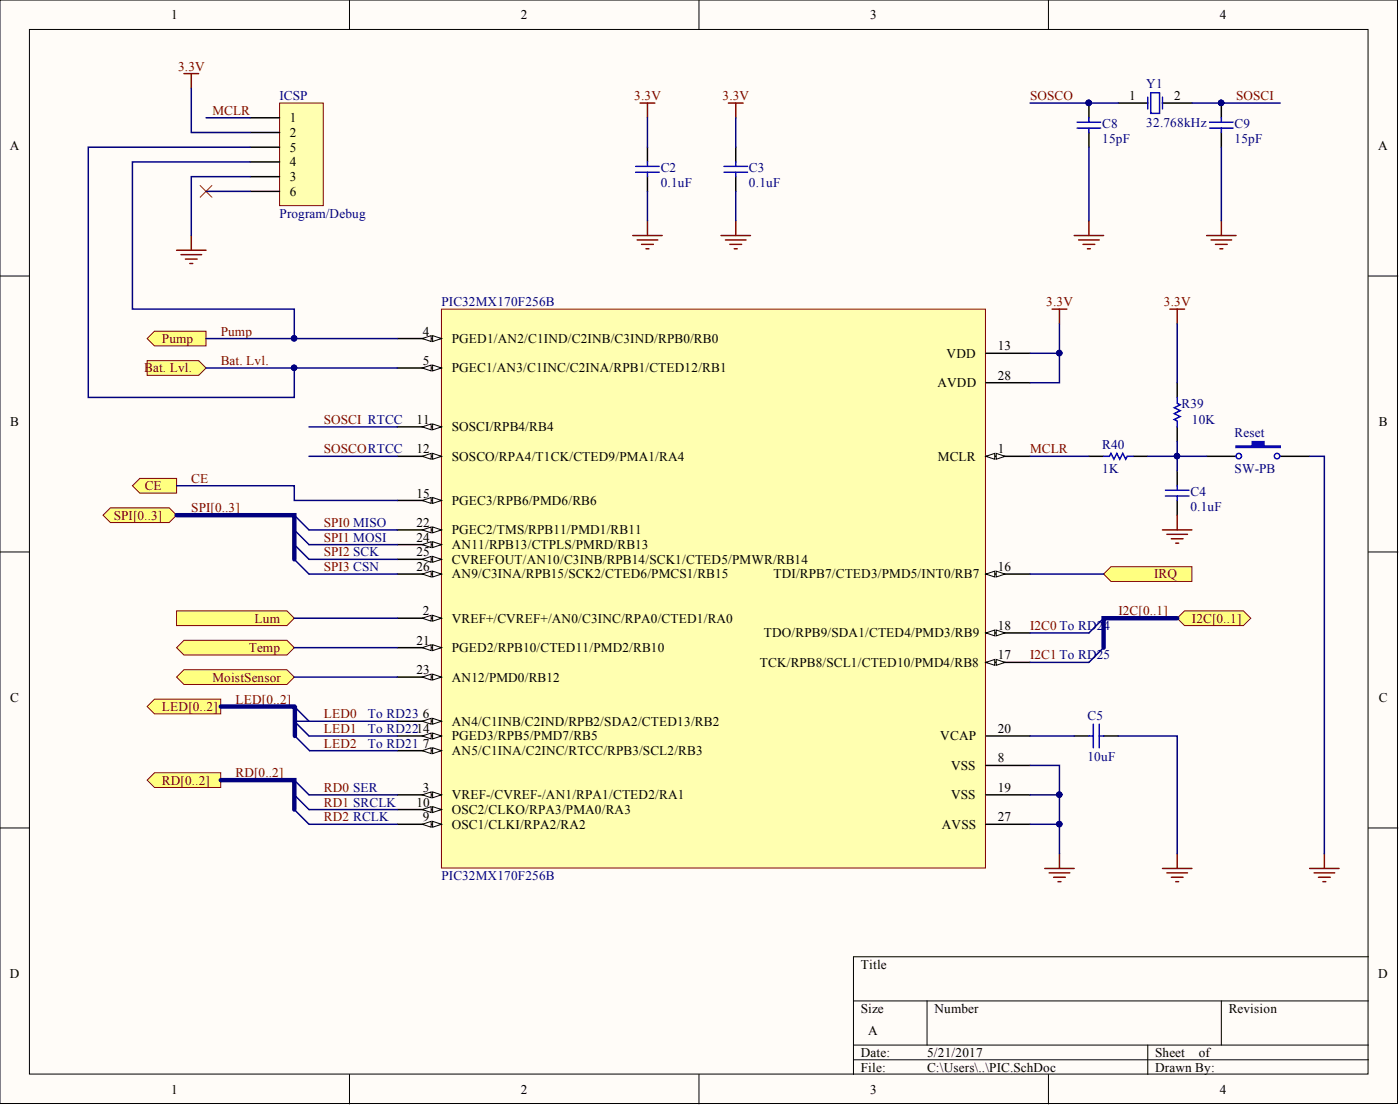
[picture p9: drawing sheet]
<svg xmlns="http://www.w3.org/2000/svg" width="241mm" height="190mm" viewBox="0 0 241 190" stroke-linecap="round" stroke-linejoin="round" font-family="sans-serif">
<defs><g id="words">
<g font-size="2.3">
<text x="29.5" y="3.3">1</text>
<text x="89.8" y="3.3">2</text>
<text x="150" y="3.3">3</text>
<text x="210.3" y="3.3">4</text>
<text x="194.6" y="17.2">1</text>
<text x="202.4" y="17.2">2</text>
<text x="50" y="21">1</text>
<text x="50" y="23.6">2</text>
<text x="1.7" y="25.8">A</text>
<text x="50" y="28.7">4</text>
<text x="50" y="26.1">5</text>
<text x="237.6" y="25.8">A</text>
<text x="50" y="31.2">3</text>
<text x="50" y="33.7">6</text>
<text x="72.9" y="57.8">4</text>
<text x="77.9" y="59.1">PGED1/AN2/C1IND/C2INB/C3IND/RPB0/RB0</text>
<text x="72.9" y="62.9">5</text>
<text x="77.9" y="64.1">PGEC1/AN3/C1INC/C2INA/RPB1/CTED12/RB1</text>
<text x="163.2" y="61.6">VDD</text>
<text x="172" y="60.3">13</text>
<text x="172" y="65.4">28</text>
<text x="161.6" y="66.7">AVDD</text>
<text x="1.8" y="73.4">B</text>
<text x="71.8" y="73">11</text>
<text x="77.9" y="74.3">SOSCI/RPB4/RB4</text>
<text x="237.6" y="73.4">B</text>
<text x="71.8" y="78.1">12</text>
<text x="77.9" y="79.4">SOSCO/RPA4/T1CK/CTED9/PMA1/RA4</text>
<text x="161.6" y="79.4">MCLR</text>
<text x="172" y="78.1">1</text>
<text x="71.8" y="85.7">15</text>
<text x="77.9" y="87">PGEC3/RPB6/PMD6/RB6</text>
<text x="71.8" y="90.8">22</text>
<text x="71.8" y="93.3">24</text>
<text x="71.8" y="95.8">25</text>
<text x="77.9" y="92">PGEC2/TMS/RPB11/PMD1/RB11</text>
<text x="77.9" y="94.6">AN11/RPB13/CTPLS/PMRD/RB13</text>
<text x="71.8" y="98.4">26</text>
<text x="77.9" y="97.1">CVREFOUT/AN10/C3INB/RPB14/SCK1/CTED5/PMWR/RB14</text>
<text x="77.9" y="99.6">AN9/C3INA/RPB15/SCK2/CTED6/PMCS1/RB15</text>
<text x="133.3" y="99.6">TDI/RPB7/CTED3/PMD5/INT0/RB7</text>
<text x="172" y="98.4">16</text>
<text x="72.9" y="106">2</text>
<text x="77.9" y="107.2">VREF+/CVREF+/AN0/C3INC/RPA0/CTED1/RA0</text>
<text x="71.8" y="111">21</text>
<text x="77.9" y="112.3">PGED2/RPB10/CTED11/PMD2/RB10</text>
<text x="131.6" y="109.8">TDO/RPB9/SDA1/CTED4/PMD3/RB9</text>
<text x="172" y="113.6">17</text>
<text x="172" y="108.5">18</text>
<text x="71.8" y="116.1">23</text>
<text x="77.9" y="117.4">AN12/PMD0/RB12</text>
<text x="131" y="114.9">TCK/RPB8/SCL1/CTED10/PMD4/RB8</text>
<text x="1.8" y="120.9">C</text>
<text x="72.9" y="123.7">6</text>
<text x="77.9" y="125">AN4/C1INB/C2IND/RPB2/SDA2/CTED13/RB2</text>
<text x="237.6" y="120.9">C</text>
<text x="72.9" y="128.8">7</text>
<text x="77.9" y="130.1">AN5/C1INA/C2INC/RTCC/RPB3/SCL2/RB3</text>
<text x="77.9" y="127.5">PGED3/RPB5/PMD7/RB5</text>
<text x="162.1" y="127.5">VCAP</text>
<text x="172" y="131.3">8</text>
<text x="172" y="126.3">20</text>
<text x="72.9" y="136.4">3</text>
<text x="77.9" y="137.7">VREF-/CVREF-/AN1/RPA1/CTED2/RA1</text>
<text x="163.9" y="132.6">VSS</text>
<text x="163.9" y="137.7">VSS</text>
<text x="172" y="136.4">19</text>
<text x="71.8" y="138.9">10</text>
<text x="72.9" y="141.5">9</text>
<text x="77.9" y="142.7">OSC1/CLKI/RPA2/RA2</text>
<text x="77.9" y="140.2">OSC2/CLKO/RPA3/PMA0/RA3</text>
<text x="162.3" y="142.7">AVSS</text>
<text x="172" y="141.5">27</text>
<text x="148.4" y="166.8">Title</text>
<text x="1.7" y="168.4">D</text>
<text x="237.6" y="168.4">D</text>
<text x="148.4" y="174.4">Size</text>
<text x="149.6" y="178.2">A</text>
<text x="161.1" y="174.4">Number</text>
<text x="211.8" y="174.4">Revision</text>
<text x="148.4" y="182">Date:</text>
<text x="148.4" y="184.6">File:</text>
<text x="159.8" y="182">5/21/2017</text>
<text x="159.8" y="184.6">C:\Users\..\PIC.SchDoc</text>
<text x="199.1" y="182">Sheet</text>
<text x="199.1" y="184.6">Drawn By:</text>
<text x="206.6" y="182">of</text>
<text x="29.5" y="188.4">1</text>
<text x="89.8" y="188.4">2</text>
<text x="150" y="188.4">3</text>
<text x="210.3" y="188.4">4</text>
</g>
<g font-size="2.3" fill="#800000">
<text x="30.7" y="12.2">3.3V</text>
<text x="109.3" y="17.2">3.3V</text>
<text x="124.5" y="17.2">3.3V</text>
<text x="177.5" y="17.2">SOSCO</text>
<text x="213" y="17.2">SOSCI</text>
<text x="36.6" y="19.8">MCLR</text>
<text x="180.3" y="52.7">3.3V</text>
<text x="200.6" y="52.7">3.3V</text>
<text x="27.9" y="59.1">Pump</text>
<text x="38" y="57.8">Pump</text>
<text x="24.9" y="64.1">Bat. Lvl.</text>
<text x="38" y="62.9">Bat. Lvl.</text>
<text x="55.8" y="73">SOSCI RTCC</text>
<text x="33" y="83.2">CE</text>
<text x="55.8" y="78.1">SOSCORTCC</text>
<text x="177.5" y="78.1">MCLR</text>
<text x="19.6" y="89.5">SPI[0..3]</text>
<text x="24.9" y="84.4">CE</text>
<text x="33" y="88.2">SPI[0..3]</text>
<text x="55.8" y="90.8">SPI0 MISO</text>
<text x="55.8" y="93.3">SPI1 MOSI</text>
<text x="55.8" y="95.8">SPI2 SCK</text>
<text x="55.8" y="98.4">SPI3 CSN</text>
<text x="198.9" y="99.6">IRQ</text>
<text x="43.9" y="107.2">Lum</text>
<text x="192.8" y="106">I2C[0..1]</text>
<text x="205.4" y="107.2">I2C[0..1]</text>
<text x="42.9" y="112.3">Temp</text>
<text x="177.5" y="113.6">I2C1 To RD25</text>
<text x="177.5" y="108.5">I2C0 To RD24</text>
<text x="36.6" y="117.4">MoistSensor</text>
<text x="27.9" y="122.5">LED[0..2]</text>
<text x="40.6" y="121.2">LED[0..2]</text>
<text x="55.8" y="123.7">LED0</text>
<text x="55.8" y="126.3">LED1</text>
<text x="55.8" y="128.8">LED2</text>
<text x="27.9" y="135.1">RD[0..2]</text>
<text x="40.6" y="133.9">RD[0..2]</text>
<text x="55.8" y="136.4">RD0 SER</text>
<text x="55.8" y="138.9">RD1 SRCLK</text>
<text x="55.8" y="141.5">RD2 RCLK</text>
</g>
<g font-size="2.3" fill="#000080">
<text x="48.2" y="17.2">ICSP</text>
<text x="197.6" y="15.2">Y1</text>
<text x="190" y="22.1">C8</text>
<text x="197.6" y="21.8">32.768kHz</text>
<text x="212.8" y="22.1">C9</text>
<text x="113.9" y="29.7">C2</text>
<text x="129.1" y="29.7">C3</text>
<text x="190" y="24.6">15pF</text>
<text x="212.8" y="24.6">15pF</text>
<text x="113.9" y="32.2">0.1uF</text>
<text x="129.1" y="32.2">0.1uF</text>
<text x="48.2" y="37.5">Program/Debug</text>
<text x="76.1" y="52.7">PIC32MX170F256B</text>
<text x="203.7" y="70.2">R39</text>
<text x="190" y="77.3">R40</text>
<text x="205.4" y="73">10K</text>
<text x="212.8" y="75.3">Reset</text>
<text x="190" y="81.4">1K</text>
<text x="212.8" y="81.4">SW-PB</text>
<text x="205.2" y="85.4">C4</text>
<text x="205.2" y="88">0.1uF</text>
<text x="63.4" y="123.7">To RD23</text>
<text x="187.4" y="124">C5</text>
<text x="63.4" y="128.8">To RD21</text>
<text x="63.4" y="126.3">To RD2214</text>
<text x="187.4" y="131.1">10uF</text>
<text x="76.1" y="151.6">PIC32MX170F256B</text>
</g>
</g></defs>
<g fill="#fffcf8" stroke="#000" stroke-width=".17">
<path d="M0 0h240.9v190.1h-240.9z"/>
<path d="M5.1 5.1h230.7v179.9h-230.7z"/>
</g>
<g fill="none" stroke="#000" stroke-width=".17">
<path d="M60.2 0v5.1M120.5 0v5.1M180.7 0v5.1M0 47.5h5.1M235.9 47.5h5M0 95.1h5.1M235.9 95.1h5M0 142.6h5.1M235.9 142.6h5M147.1 172.4h88.8M159.8 172.4v7.6M210.5 172.4v7.6"/>
<path d="M235.9 164.8h-88.8v20.3M60.2 185.1v5M120.5 185.1v5M147.1 180h88.8M147.1 182.5h88.8M180.7 185.1v5M197.8 180v5.1"/>
</g>
<g fill="#ffff80" stroke="#800000" stroke-width=".17">
<path d="M30.4 105.2h19.1l1.2 1.3-1.2 1.3h-19.1z" fill-rule="evenodd"/>
<path d="M30.4 111.6l1.3-1.3h17.8l1.2 1.3-1.2 1.2h-17.8z" fill-rule="evenodd"/>
</g>
<g fill="none" stroke="#800000" stroke-width=".25">
<path d="M110.3 17.8h2.6M111.6 17.8v2.5M111.6 38v2.6M109.1 40.6h5M109.8 41.3h3.6M110.6 42.1h2M111.3 42.9h.5M181.3 53.2h2.6M182.6 53.2v2.6M180.1 149.6h5M180.8 150.3h3.6M181.6 151.1h2"/>
<path d="M182.4 151.9h.5M182.6 147v2.6M200.4 149.6h5M201.1 150.3h3.6M201.9 151.1h2M202.6 151.9h.6M202.9 147v2.6"/>
</g>
<path d="M111.6 25.4v2.5M111.6 30.4v2.6M185.1 126.8h2.6M190.2 126.8h2.6" fill="none" stroke="#000" stroke-width=".25"/>
<path d="M109.6 28.7h4M109.6 29.7h4M111.6 27.9v.8M111.6 29.7v.7M187.7 126.8h.7M188.4 124.7v4.1M189.5 124.7v4.1M189.5 126.8h.7" fill="none" stroke="#00f" stroke-width=".25"/>
<path d="M76.1 53.2h93.8v96.3h-93.8z" fill="#ffffb0" stroke="#800000" stroke-width=".17"/>
<path d="M169.9 78.6h7.6" fill="none" stroke="#000" stroke-width=".25"/>
<g fill="#fffcf8" stroke="#000" stroke-width=".17">
<path d="M169.9 78.6l1.5-.5v1z"/>
<path d="M171.7 78.1l1.5 .5-1.5 .5z"/>
</g>
<path d="M68.5 106.5h7.6" fill="none" stroke="#000" stroke-width=".25"/>
<g fill="#fffcf8" stroke="#000" stroke-width=".17">
<path d="M74.6 106l1.5 .5-1.5 .5z"/>
<path d="M72.8 106.5l1.5-.5v1z"/>
</g>
<path d="M68.5 136.9h7.6" fill="none" stroke="#000" stroke-width=".25"/>
<g fill="#fffcf8" stroke="#000" stroke-width=".17">
<path d="M74.6 136.4l1.5 .5-1.5 .5z"/>
<path d="M72.8 136.9l1.5-.5v1z"/>
</g>
<path d="M68.5 58.3h7.6" fill="none" stroke="#000" stroke-width=".25"/>
<g fill="#fffcf8" stroke="#000" stroke-width=".17">
<path d="M74.6 57.8l1.5 .5-1.5 .5z"/>
<path d="M72.8 58.3l1.5-.5v1z"/>
</g>
<path d="M68.5 63.4h7.6" fill="none" stroke="#000" stroke-width=".25"/>
<g fill="#fffcf8" stroke="#000" stroke-width=".17">
<path d="M74.6 62.9l1.5 .5-1.5 .5z"/>
<path d="M72.8 63.4l1.5-.5v1z"/>
</g>
<path d="M68.5 124.2h7.6" fill="none" stroke="#000" stroke-width=".25"/>
<g fill="#fffcf8" stroke="#000" stroke-width=".17">
<path d="M74.6 123.7l1.5 .5-1.5 .5z"/>
<path d="M72.8 124.2l1.5-.5v1z"/>
</g>
<path d="M68.5 129.3h7.6" fill="none" stroke="#000" stroke-width=".25"/>
<g fill="#fffcf8" stroke="#000" stroke-width=".17">
<path d="M74.6 128.8l1.5 .5-1.5 .5z"/>
<path d="M72.8 129.3l1.5-.5v1z"/>
</g>
<path d="M169.9 131.8h7.6M68.5 142h7.6" fill="none" stroke="#000" stroke-width=".25"/>
<g fill="#fffcf8" stroke="#000" stroke-width=".17">
<path d="M74.6 141.5l1.5 .5-1.5 .5z"/>
<path d="M72.8 142l1.5-.5v1z"/>
</g>
<path d="M68.5 139.4h7.6" fill="none" stroke="#000" stroke-width=".25"/>
<g fill="#fffcf8" stroke="#000" stroke-width=".17">
<path d="M74.6 138.9l1.5 .5-1.5 .5z"/>
<path d="M72.8 139.4l1.5-.5v1z"/>
</g>
<path d="M68.5 73.5h7.6" fill="none" stroke="#000" stroke-width=".25"/>
<g fill="#fffcf8" stroke="#000" stroke-width=".17">
<path d="M74.6 73l1.5 .5-1.5 .5z"/>
<path d="M72.8 73.5l1.5-.5v1z"/>
</g>
<path d="M68.5 78.6h7.6" fill="none" stroke="#000" stroke-width=".25"/>
<g fill="#fffcf8" stroke="#000" stroke-width=".17">
<path d="M74.6 78.1l1.5 .5-1.5 .5z"/>
<path d="M72.8 78.6l1.5-.5v1z"/>
</g>
<path d="M169.9 60.9h7.6M68.5 126.8h7.6" fill="none" stroke="#000" stroke-width=".25"/>
<g fill="#fffcf8" stroke="#000" stroke-width=".17">
<path d="M74.6 126.3l1.5 .5-1.5 .5z"/>
<path d="M72.8 126.8l1.5-.5v1z"/>
</g>
<path d="M68.5 86.2h7.6" fill="none" stroke="#000" stroke-width=".25"/>
<g fill="#fffcf8" stroke="#000" stroke-width=".17">
<path d="M74.6 85.7l1.5 .5-1.5 .5z"/>
<path d="M72.8 86.2l1.5-.5v1z"/>
</g>
<path d="M169.9 98.9h7.6" fill="none" stroke="#000" stroke-width=".25"/>
<g fill="#fffcf8" stroke="#000" stroke-width=".17">
<path d="M169.9 98.9l1.5-.5v1z"/>
<path d="M171.7 98.4l1.5 .5-1.5 .5z"/>
</g>
<path d="M169.9 114.1h7.6" fill="none" stroke="#000" stroke-width=".25"/>
<g fill="#fffcf8" stroke="#000" stroke-width=".17">
<path d="M169.9 114.1l1.5-.5v1z"/>
<path d="M171.7 113.6l1.5 .5-1.5 .5z"/>
</g>
<path d="M169.9 109h7.6" fill="none" stroke="#000" stroke-width=".25"/>
<g fill="#fffcf8" stroke="#000" stroke-width=".17">
<path d="M169.9 109l1.5-.5v1z"/>
<path d="M171.7 108.5l1.5 .5-1.5 .5z"/>
</g>
<path d="M68.5 111.6h7.6M169.9 136.9h7.6M169.9 126.8h7.6" fill="none" stroke="#000" stroke-width=".25"/>
<g fill="#fffcf8" stroke="#000" stroke-width=".17">
<path d="M74.6 111l1.5 .6-1.5 .5z"/>
<path d="M72.8 111.6l1.5-.6v1.1z"/>
</g>
<path d="M68.5 91.3h7.6" fill="none" stroke="#000" stroke-width=".25"/>
<g fill="#fffcf8" stroke="#000" stroke-width=".17">
<path d="M74.6 90.8l1.5 .5-1.5 .5z"/>
<path d="M72.8 91.3l1.5-.5v1z"/>
</g>
<path d="M68.5 116.6h7.6" fill="none" stroke="#000" stroke-width=".25"/>
<g fill="#fffcf8" stroke="#000" stroke-width=".17">
<path d="M74.6 116.1l1.5 .5-1.5 .5z"/>
<path d="M72.8 116.6l1.5-.5v1z"/>
</g>
<path d="M68.5 93.8h7.6" fill="none" stroke="#000" stroke-width=".25"/>
<g fill="#fffcf8" stroke="#000" stroke-width=".17">
<path d="M74.6 93.3l1.5 .5-1.5 .5z"/>
<path d="M72.8 93.8l1.5-.5v1z"/>
</g>
<path d="M68.5 96.3h7.6" fill="none" stroke="#000" stroke-width=".25"/>
<g fill="#fffcf8" stroke="#000" stroke-width=".17">
<path d="M74.6 95.8l1.5 .5-1.5 .6z"/>
<path d="M72.8 96.3l1.5-.5v1.1z"/>
</g>
<path d="M68.5 98.9h7.6" fill="none" stroke="#000" stroke-width=".25"/>
<g fill="#fffcf8" stroke="#000" stroke-width=".17">
<path d="M74.6 98.4l1.5 .5-1.5 .5z"/>
<path d="M72.8 98.9l1.5-.5v1z"/>
</g>
<path d="M169.9 65.9h7.6M187.7 78.6h2.5M195.3 78.6h2.5M202.9 65.9v2.6M202.9 73.5v2.6M202.9 81.1v2.6M202.9 86.2v2.5M169.9 142h7.6" fill="none" stroke="#000" stroke-width=".25"/>
<path d="M190.2 78.6h1l.3-.5 .5 1 .5-1 .5 1 .5-1 .5 1 .3-.5h1M202.9 68.5v1l.5 .2-1 .5 1 .5-1 .5 1 .6-1 .5 .5 .2v1M200.9 84.4h4M200.9 85.4h4M202.9 83.7v.7M202.9 85.4v.8" fill="none" stroke="#00f" stroke-width=".25"/>
<path d="M201.6 53.2h2.6M202.9 53.2v2.6M200.4 91.3h5M201.1 92h3.6M201.9 92.8h2M202.6 93.6h.6M202.9 88.7v2.6" fill="none" stroke="#800000" stroke-width=".25"/>
<g fill="#ffff80" stroke="#800000" stroke-width=".17">
<path d="M25.4 121.7l1.2-1.3h11.4v2.6h-11.4z" fill-rule="evenodd"/>
<path d="M30.4 116.6l1.3-1.2h17.8l1.2 1.2-1.2 1.3h-17.8z" fill-rule="evenodd"/>
<path d="M202.9 106.5l1.3-1.3h10.1l1.3 1.3-1.3 1.3h-10.1z" fill-rule="evenodd"/>
</g>
<path d="M190.2 106.5l-2.5 2.5M190.2 111.6l-2.5 2.5" fill="none" stroke="#000080" stroke-width=".25"/>
<g fill="#ffff80" stroke="#800000" stroke-width=".17">
<path d="M190.2 98.9l1.3-1.3h13.9v2.5h-13.9z" fill-rule="evenodd"/>
<path d="M25.4 134.4l1.2-1.3h11.4v2.5h-11.4z" fill-rule="evenodd"/>
</g>
<path d="M50.7 88.7l2.6 2.6M50.7 91.3l2.6 2.5M50.7 93.8l2.6 2.5M50.7 96.3l2.6 2.6M50.7 136.9l2.6 2.5M50.7 139.4l2.6 2.6M50.7 134.4l2.6 2.5M50.7 121.7l2.6 2.5M50.7 124.2l2.6 2.6M50.8 126.8l2.6 2.5" fill="none" stroke="#000080" stroke-width=".25"/>
<g fill="#ffff80" stroke="#800000" stroke-width=".17">
<path d="M25.4 58.3l1.2-1.3h8.9v2.6h-8.9z" fill-rule="evenodd"/>
<path d="M17.8 88.7l1.2-1.2h10.2l1.2 1.2-1.2 1.3h-10.2z" fill-rule="evenodd"/>
<path d="M25.4 62.1h8.8l1.3 1.3-1.3 1.3h-8.8z" fill-rule="evenodd"/>
<path d="M22.8 83.7l1.3-1.3h6.3v2.5h-6.3z" fill-rule="evenodd"/>
</g>
<path d="M48.2 17.8h7.5v17.6h-7.5z" fill="#ffffb0" stroke="#800000" stroke-width=".17"/>
<g fill="none" stroke="#000" stroke-width=".25">
<path d="M187.7 17.8v2.5M192.8 17.8h5M200.4 17.8h5M210.5 17.8v2.5M43.1 20.3h5.1M43.1 22.8h5.1M43.1 30.4h5.1M43.1 27.9h5.1M43.1 25.4h5.1M43.1 33h5.1M126.8 25.4v2.5M126.8 30.4v2.6"/>
<path d="M187.7 22.8v2.6M210.5 22.8v2.6M208 78.6h5M220.7 78.6h5"/>
</g>
<g fill="none" stroke="#800000" stroke-width=".25">
<path d="M31.7 12.7h2.5M33 12.7v2.5M125.5 17.8h2.6M126.8 17.8v2.5M126.8 38v2.6M187.7 38v2.6M210.5 38v2.6M30.4 43.1h5.1M31.2 43.9h3.5M32 44.6h2M32.7 45.4h.5M33 40.6v2.5"/>
<path d="M124.3 40.6h5M125 41.3h3.6M125.8 42.1h2M126.6 42.9h.5M185.1 40.6h5.1M185.9 41.3h3.6M186.7 42.1h2M187.4 42.9h.5M208 40.6h5M208.7 41.3h3.6M209.5 42.1h2M210.3 42.9h.5"/>
<path d="M225.7 149.6h5.1M226.5 150.3h3.5M227.2 151.1h2.1M228 151.9h.5M228.3 147v2.6"/>
</g>
<path d="M213 76.8h2.8v-.7h2.1v.7h2.8v.3h-7.7z" fill-rule="evenodd" fill="#00f" stroke="#00f" stroke-width=".25"/>
<g fill="none" stroke="#00f" stroke-width=".25">
<path d="M197.8 16.7v2.1M198.3 16h1.6v3.5h-1.6zM200.4 16.7v2.1M124.8 28.7h4M124.8 29.7h4M126.8 27.9v.8M126.8 29.7v.7M185.7 21h4M185.7 22.1h4M187.7 20.3v.7M187.7 22.1v.7M208.5 21h4"/>
<path d="M208.5 22.1h4M210.5 20.3v.7M210.5 22.1v.7"/>
<circle cx="213.5" cy="78.6" r=".47"/>
<circle cx="220.1" cy="78.6" r=".47"/>
</g>
<path d="M34.5 31.9l2 2.1M36.5 31.9l-2 2.1" fill="none" stroke="#f00" stroke-width=".17"/>
<g fill="#000080" stroke="#000080" stroke-width=".17">
<circle cx="210.5" cy="17.7" r=".47"/>
<circle cx="187.6" cy="17.7" r=".47"/>
<circle cx="182.6" cy="136.9" r=".47"/>
<circle cx="182.6" cy="141.9" r=".47"/>
<circle cx="182.6" cy="60.8" r=".47"/>
<circle cx="202.9" cy="78.6" r=".47"/>
<circle cx="50.7" cy="58.3" r=".47"/>
<circle cx="50.7" cy="63.3" r=".47"/>
</g>
<g fill="none" stroke="#000080" stroke-width=".25">
<path d="M33 15.2v7.6h10.1M177.5 17.8h15.3M205.4 17.8h15.3M35.5 20.3h7.6M35.5 33h7.6M43.1 30.4h-10.1v10.2M43.1 27.9h-20.3v25.3h27.9v5.1h17.8M43.1 25.4h-27.9v43.1h35.5v-5.1M111.6 20.3v5.1M111.6 33v5M126.8 20.3v5.1M126.8 33v5"/>
<path d="M187.7 25.4v12.6M210.5 25.4v12.6M35.5 58.3h15.2M182.6 55.8v5.1h-5.1M202.9 55.8v10.1M35.5 63.4h33M53.3 78.6h15.2M53.3 73.5h15.2M177.5 78.6h10.2M182.6 60.9v5h-5.1M202.9 76.1v2.5h-5.1M208 78.6h-5.1v2.5"/>
<path d="M225.7 78.6h2.6v68.4M30.4 83.7h20.3v2.5h17.8M53.3 98.9h15.2M53.3 91.3h15.2M53.3 93.8h15.2M53.3 96.3h15.2M177.5 98.9h12.7M50.7 116.6h17.8M50.7 106.5h17.8M50.7 111.6h17.8M177.5 109h10.2M177.5 114.1h10.2"/>
<path d="M50.7 124.2h17.8M53.3 136.9h15.2M53.3 126.8h15.2M53.3 139.4h15.2M53.4 129.3h15.1M177.5 131.8h5.1v15.2M177.5 136.9h5.1M177.5 126.8h7.6M192.8 126.8h10.1v20.2M53.3 142h15.2M177.5 142h5.1"/>
</g>
<path d="M30.4 88.7h20.3v7.6M202.9 106.5h-12.7v5.1M38 134.4h12.7v5M38 121.7h12.7l.1 .1v5" fill="none" stroke="#000080" stroke-width=".76"/>
<use href="#words"/>
</svg>
